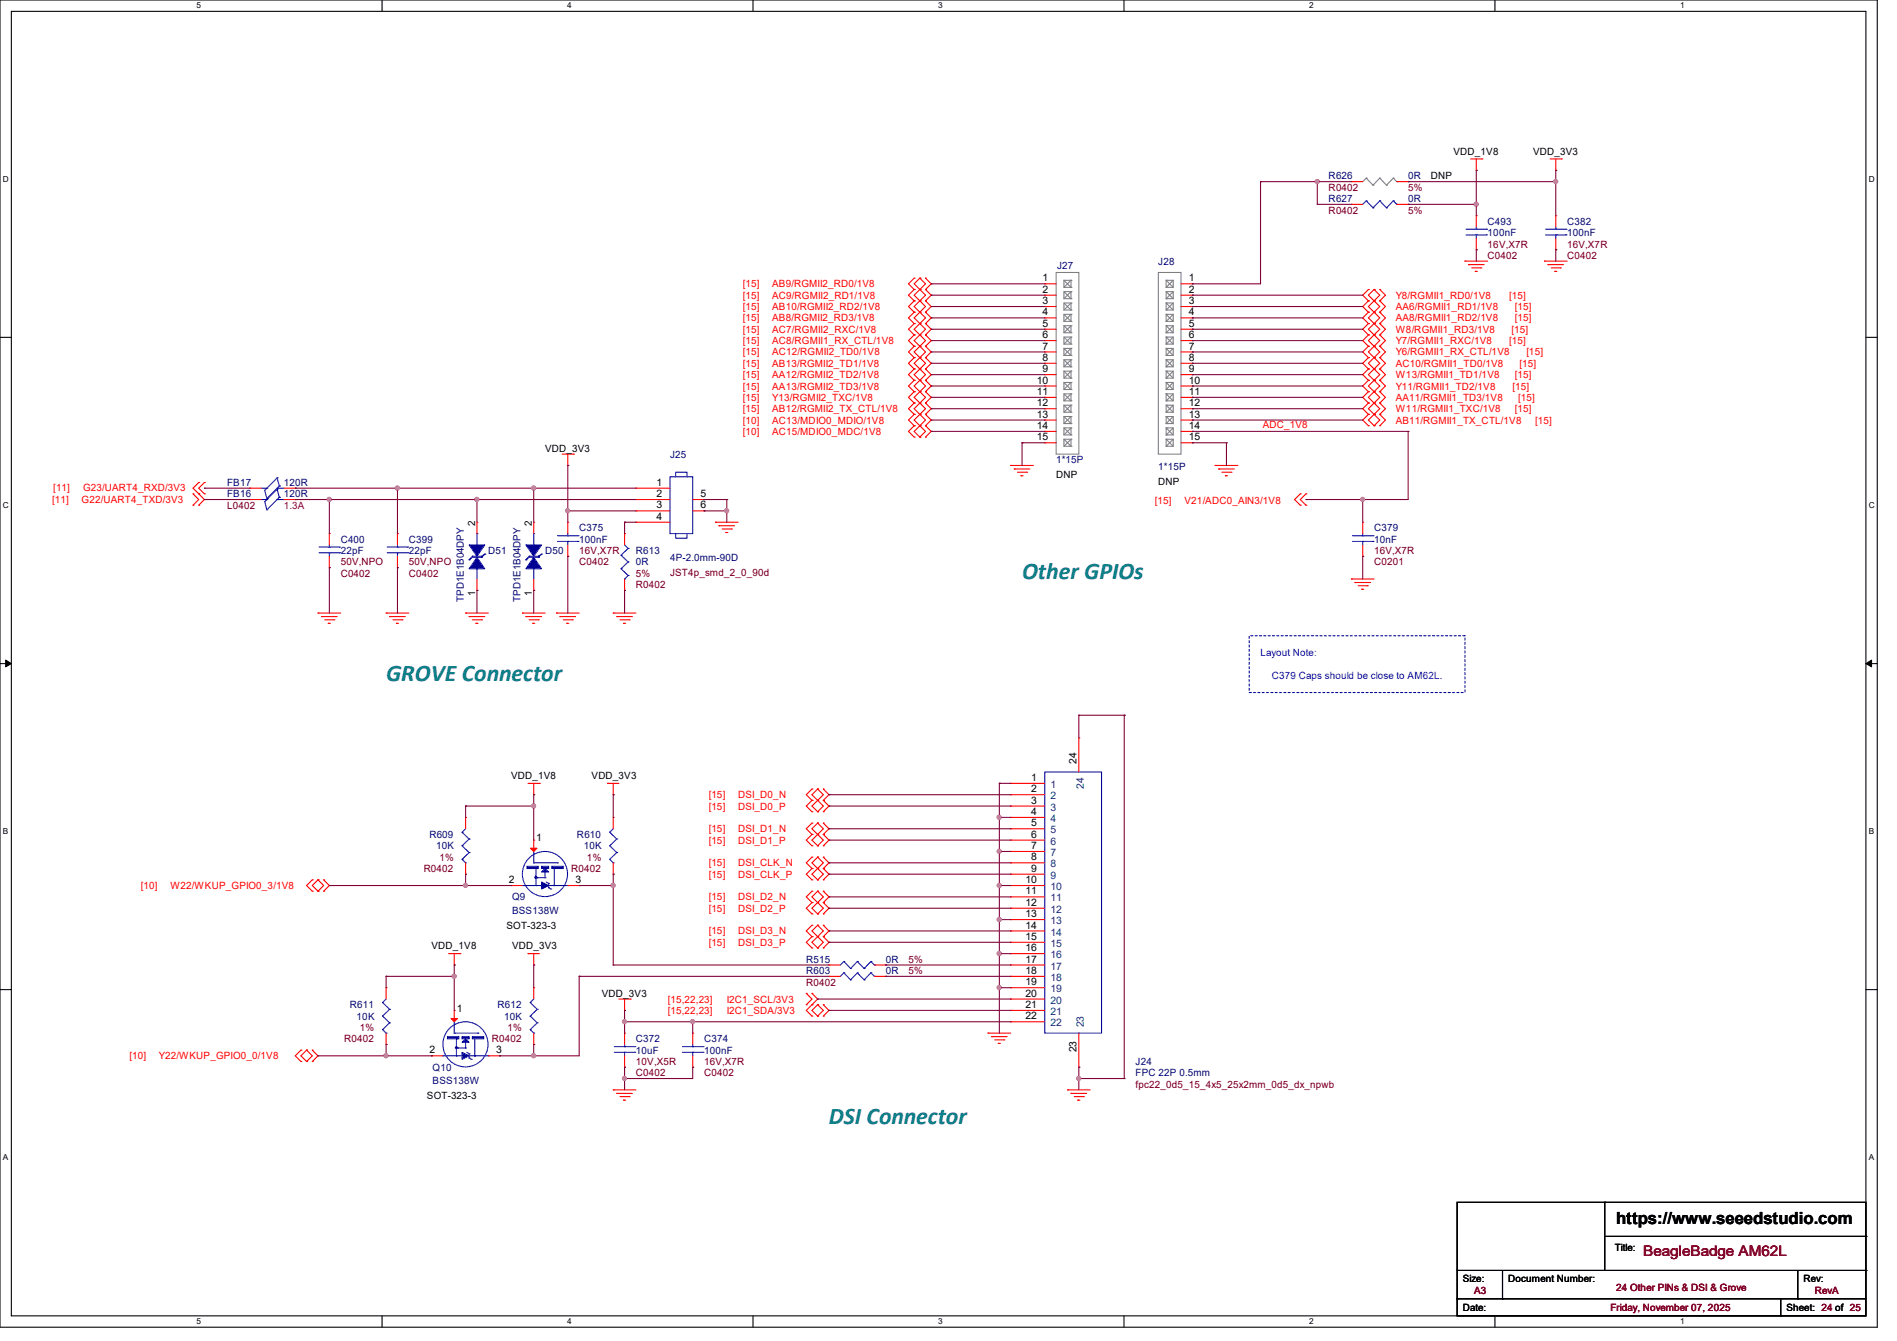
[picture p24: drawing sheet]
<svg xmlns="http://www.w3.org/2000/svg" width="297mm" height="210mm" viewBox="0 0 297 210" stroke-linecap="round" stroke-linejoin="round" font-family="sans-serif">
<defs><g id="words">
<g font-size="3.7" fill="#008080">
<text x="160" y="90.7">Other GPIOs</text>
<text x="60.5" y="106.7">GROVE Connector</text>
<text x="129.8" y="176">DSI Connector</text>
</g>
<text font-size="2.6" x="253" y="191.8">https://www.seeedstudio.com</text>
<text font-size="2.3" fill="#800000" x="257.3" y="196.8">BeagleBadge AM62L</text>
<g font-size="1.6" fill="#000080">
<text x="208" y="28.1">R626</text>
<text x="220.5" y="28.1">0R</text>
<text x="208" y="31.7">R627</text>
<text x="220.5" y="31.7">0R</text>
<text x="232.9" y="35.2">C493</text>
<text x="245.4" y="35.2">C382</text>
<text x="181.4" y="41.4">J28</text>
<text x="232.9" y="37">100nF</text>
<text x="245.4" y="37">100nF</text>
<text x="165.5" y="42.2">J27</text>
<text x="104.9" y="71.7">J25</text>
<text x="35.6" y="77.9">FB16</text>
<text x="35.6" y="76.1">FB17</text>
<text x="44.4" y="77.9">120R</text>
<text x="44.4" y="76.1">120R</text>
<text x="165.4" y="72.6">1*15P</text>
<text x="181.4" y="73.6">1*15P</text>
<text x="90.7" y="83.2">C375</text>
<text x="215.1" y="83.2">C379</text>
<text x="53.3" y="85">C400</text>
<text x="53.3" y="86.8">22pF</text>
<text x="64" y="85">C399</text>
<text x="64" y="86.8">22pF</text>
<text x="76.5" y="86.8">D51</text>
<text x="85.3" y="86.8">D50</text>
<text x="90.7" y="85">100nF</text>
<text x="99.6" y="86.8">R613</text>
<text x="99.6" y="88.6">0R</text>
<text x="104.9" y="87.8">4P-2.0mm-90D</text>
<text x="215.1" y="85">10nF</text>
<text x="72.6" y="94.2" transform="rotate(-90 72.6 94.2)">TPD1E1B04DPY</text>
<text x="81.5" y="94.2" transform="rotate(-90 81.5 94.2)">TPD1E1B04DPY</text>
<text x="67.2" y="131.2">R609</text>
<text x="90.3" y="131.2">R610</text>
<text x="68.3" y="133">10K</text>
<text x="91.4" y="133">10K</text>
<text x="80.2" y="141">Q9</text>
<text x="80.2" y="143.1">BSS138W</text>
<text x="126.2" y="150.8">R515</text>
<text x="126.2" y="152.6">R603</text>
<text x="138.7" y="150.8">0R</text>
<text x="138.7" y="152.6">0R</text>
<text x="54.8" y="157.9">R611</text>
<text x="55.8" y="159.7">10K</text>
<text x="77.9" y="157.9">R612</text>
<text x="79" y="159.7">10K</text>
<text x="67.7" y="167.7">Q10</text>
<text x="99.6" y="163.2">C372</text>
<text x="99.6" y="165">10uF</text>
<text x="110.2" y="163.2">C374</text>
<text x="110.2" y="165">100nF</text>
<text x="177.8" y="166.8">J24</text>
<text x="67.7" y="169.8">BSS138W</text>
<text x="177.8" y="168.6">FPC 22P 0.5mm</text>
</g>
<g font-size="1.6" fill="#800000">
<text x="208" y="29.9">R0402</text>
<text x="220.5" y="29.9">5%</text>
<text x="208" y="33.4">R0402</text>
<text x="220.5" y="33.4">5%</text>
<text x="232.9" y="40.6">C0402</text>
<text x="232.9" y="38.8">16V,X7R</text>
<text x="245.4" y="40.6">C0402</text>
<text x="245.4" y="38.8">16V,X7R</text>
<text x="35.6" y="79.7">L0402</text>
<text x="53.3" y="88.6">50V,NPO</text>
<text x="64" y="88.6">50V,NPO</text>
<text x="90.7" y="88.6">C0402</text>
<text x="90.7" y="86.8">16V,X7R</text>
<text x="215.1" y="88.6">C0201</text>
<text x="215.1" y="86.8">16V,X7R</text>
<text x="53.3" y="90.3">C0402</text>
<text x="64" y="90.3">C0402</text>
<text x="99.6" y="90.3">5%</text>
<text x="99.6" y="92.1">R0402</text>
<text x="104.9" y="90.2">JST4p_smd_2_0_90d</text>
<text x="66.3" y="136.6">R0402</text>
<text x="68.8" y="134.8">1%</text>
<text x="89.5" y="136.6">R0402</text>
<text x="91.9" y="134.8">1%</text>
<text x="126.2" y="154.3">R0402</text>
<text x="142.2" y="150.8">5%</text>
<text x="142.2" y="152.6">5%</text>
<text x="56.3" y="161.5">1%</text>
<text x="79.5" y="161.5">1%</text>
<text x="53.9" y="163.2">R0402</text>
<text x="77" y="163.2">R0402</text>
<text x="99.6" y="166.8">10V,X5R</text>
<text x="110.2" y="166.8">16V,X7R</text>
<text x="99.6" y="168.6">C0402</text>
<text x="110.2" y="168.6">C0402</text>
<text x="177.8" y="170.3">fpc22_0d5_15_4x5_25x2mm_0d5_dx_npwb</text>
<text x="230.8" y="202.7">A3</text>
<text x="253" y="202.2">24 Other PINs &amp; DSI &amp; Grove</text>
<text x="284.1" y="202.7">RevA</text>
<text x="252.1" y="205.4">Friday, November 07, 2025</text>
</g>
<g font-size="1.6">
<text x="224" y="28.1">DNP</text>
<text x="227.6" y="24.2">VDD_1V8</text>
<text x="240" y="24.2">VDD_3V3</text>
<text x="163.2" y="44.1">1</text>
<text x="163.2" y="45.8">2</text>
<text x="163.2" y="47.6">3</text>
<text x="186.1" y="44.1">1</text>
<text x="186.1" y="45.8">2</text>
<text x="186.1" y="47.6">3</text>
<text x="163.2" y="49.4">4</text>
<text x="163.2" y="51.2">5</text>
<text x="163.2" y="53">6</text>
<text x="186.1" y="49.4">4</text>
<text x="186.1" y="51.2">5</text>
<text x="186.1" y="53">6</text>
<text x="163.2" y="54.7">7</text>
<text x="163.2" y="56.5">8</text>
<text x="163.2" y="58.3">9</text>
<text x="186.1" y="54.7">7</text>
<text x="186.1" y="56.5">8</text>
<text x="186.1" y="58.3">9</text>
<text x="162.3" y="60.1">10</text>
<text x="162.3" y="61.8">11</text>
<text x="162.3" y="63.6">12</text>
<text x="162.3" y="65.4">13</text>
<text x="186.1" y="60.1">10</text>
<text x="186.1" y="61.8">11</text>
<text x="186.1" y="63.6">12</text>
<text x="186.1" y="65.4">13</text>
<text x="85.3" y="70.8">VDD_3V3</text>
<text x="162.3" y="67.2">14</text>
<text x="162.3" y="69">15</text>
<text x="186.1" y="67.2">14</text>
<text x="186.1" y="69">15</text>
<text x="102.8" y="76.1">1</text>
<text x="102.8" y="77.9">2</text>
<text x="109.7" y="77.9">5</text>
<text x="165.4" y="74.9">DNP</text>
<text x="181.4" y="75.9">DNP</text>
<text x="74.4" y="82.3" transform="rotate(-90 74.4 82.3)">2</text>
<text x="83.3" y="82.3" transform="rotate(-90 83.3 82.3)">2</text>
<text x="102.8" y="79.6">3</text>
<text x="102.8" y="81.4">4</text>
<text x="109.7" y="79.6">6</text>
<text x="74.4" y="93.3" transform="rotate(-90 74.4 93.3)">1</text>
<text x="83.3" y="93.3" transform="rotate(-90 83.3 93.3)">1</text>
<text x="168.5" y="119.7" transform="rotate(-90 168.5 119.7)">24</text>
<text x="80" y="122">VDD_1V8</text>
<text x="92.6" y="122">VDD_3V3</text>
<text x="161.5" y="122.3">1</text>
<text x="161.5" y="124.1">2</text>
<text x="161.5" y="125.9">3</text>
<text x="83.9" y="131.7">1</text>
<text x="161.5" y="127.6">4</text>
<text x="161.5" y="129.4">5</text>
<text x="161.5" y="131.2">6</text>
<text x="161.5" y="133">7</text>
<text x="161.5" y="134.7">8</text>
<text x="161.5" y="136.5">9</text>
<text x="79.7" y="138.3">2</text>
<text x="90.1" y="138.3">3</text>
<text x="160.6" y="138.3">10</text>
<text x="160.6" y="140.1">11</text>
<text x="160.6" y="141.9">12</text>
<text x="160.6" y="143.6">13</text>
<text x="67.6" y="148.7">VDD_1V8</text>
<text x="79.3" y="145.5">SOT-323-3</text>
<text x="80.2" y="148.7">VDD_3V3</text>
<text x="160.6" y="145.4">14</text>
<text x="160.6" y="147.2">15</text>
<text x="160.6" y="149">16</text>
<text x="160.6" y="150.8">17</text>
<text x="160.6" y="152.5">18</text>
<text x="160.6" y="154.3">19</text>
<text x="71.5" y="158.4">1</text>
<text x="94.2" y="156.1">VDD_3V3</text>
<text x="160.6" y="156.1">20</text>
<text x="160.6" y="157.9">21</text>
<text x="160.6" y="159.6">22</text>
<text x="67.2" y="165">2</text>
<text x="77.7" y="165">3</text>
<text x="168.5" y="164.8" transform="rotate(-90 168.5 164.8)">23</text>
<text x="66.8" y="172.1">SOT-323-3</text>
<text x="252.8" y="196">Title:</text>
<text x="229" y="200.7">Size:</text>
<text x="236.1" y="200.7">Document Number:</text>
<text x="282.4" y="200.7">Rev:</text>
<text x="229" y="205.4">Date:</text>
<text x="279.7" y="205.4">Sheet: 24 of 25</text>
</g>
<g font-size="1.6" fill="#f00">
<text x="116.3" y="45">[15]</text>
<text x="116.3" y="46.8">[15]</text>
<text x="120.9" y="45">AB9/RGMII2_RD0/1V8</text>
<text x="120.9" y="46.8">AC9/RGMII2_RD1/1V8</text>
<text x="218.5" y="46.8">Y8/RGMII1_RD0/1V8</text>
<text x="236.3" y="46.8">[15]</text>
<text x="116.3" y="48.6">[15]</text>
<text x="116.3" y="50.3">[15]</text>
<text x="116.3" y="52.1">[15]</text>
<text x="116.3" y="53.9">[15]</text>
<text x="120.9" y="48.6">AB10/RGMII2_RD2/1V8</text>
<text x="120.9" y="50.3">AB8/RGMII2_RD3/1V8</text>
<text x="120.9" y="52.1">AC7/RGMII2_RXC/1V8</text>
<text x="120.9" y="53.9">AC8/RGMII1_RX_CTL/1V8</text>
<text x="218.5" y="48.6">AA6/RGMII1_RD1/1V8</text>
<text x="218.5" y="50.3">AA8/RGMII1_RD2/1V8</text>
<text x="218.5" y="52.1">W8/RGMII1_RD3/1V8</text>
<text x="218.5" y="53.9">Y7/RGMII1_RXC/1V8</text>
<text x="236.3" y="53.9">[15]</text>
<text x="236.6" y="52.1">[15]</text>
<text x="237.2" y="48.6">[15]</text>
<text x="237.2" y="50.3">[15]</text>
<text x="116.3" y="55.7">[15]</text>
<text x="116.3" y="57.4">[15]</text>
<text x="116.3" y="59.2">[15]</text>
<text x="120.9" y="55.7">AC12/RGMII2_TD0/1V8</text>
<text x="120.9" y="57.4">AB13/RGMII2_TD1/1V8</text>
<text x="120.9" y="59.2">AA12/RGMII2_TD2/1V8</text>
<text x="218.5" y="55.7">Y6/RGMII1_RX_CTL/1V8</text>
<text x="218.5" y="57.4">AC10/RGMII1_TD0/1V8</text>
<text x="218.5" y="59.2">W13/RGMII1_TD1/1V8</text>
<text x="237.2" y="59.2">[15]</text>
<text x="237.9" y="57.4">[15]</text>
<text x="239" y="55.7">[15]</text>
<text x="116.3" y="61">[15]</text>
<text x="116.3" y="62.8">[15]</text>
<text x="116.3" y="64.6">[15]</text>
<text x="120.9" y="61">AA13/RGMII2_TD3/1V8</text>
<text x="120.9" y="62.8">Y13/RGMII2_TXC/1V8</text>
<text x="120.9" y="64.6">AB12/RGMII2_TX_CTL/1V8</text>
<text x="218.5" y="61">Y11/RGMII1_TD2/1V8</text>
<text x="218.5" y="62.8">AA11/RGMII1_TD3/1V8</text>
<text x="218.5" y="64.6">W11/RGMII1_TXC/1V8</text>
<text x="236.8" y="61">[15]</text>
<text x="237.2" y="64.6">[15]</text>
<text x="237.7" y="62.8">[15]</text>
<text x="116.3" y="66.3">[10]</text>
<text x="116.3" y="68.1">[10]</text>
<text x="120.9" y="66.3">AC13/MDIO0_MDIO/1V8</text>
<text x="120.9" y="68.1">AC15/MDIO0_MDC/1V8</text>
<text x="197.7" y="67">ADC_1V8</text>
<text x="218.5" y="66.3">AB11/RGMII1_TX_CTL/1V8</text>
<text x="240.4" y="66.3">[15]</text>
<text x="8.3" y="76.8">[11]</text>
<text x="13" y="76.8">G23/UART4_RXD/3V3</text>
<text x="8.2" y="78.8">[11]</text>
<text x="12.8" y="78.8">G22/UART4_TXD/3V3</text>
<text x="180.8" y="78.9">[15]</text>
<text x="185.5" y="78.9">V21/ADC0_AIN3/1V8</text>
<text x="111" y="125">[15]</text>
<text x="115.6" y="125">DSI_D0_N</text>
<text x="111" y="126.8">[15]</text>
<text x="111" y="130.3">[15]</text>
<text x="115.6" y="126.8">DSI_D0_P</text>
<text x="115.6" y="130.3">DSI_D1_N</text>
<text x="111" y="132.1">[15]</text>
<text x="111" y="135.7">[15]</text>
<text x="111" y="137.5">[15]</text>
<text x="115.6" y="132.1">DSI_D1_P</text>
<text x="115.6" y="135.7">DSI_CLK_N</text>
<text x="115.6" y="137.5">DSI_CLK_P</text>
<text x="22.1" y="139.2">[10]</text>
<text x="26.7" y="139.2">W22/WKUP_GPIO0_3/1V8</text>
<text x="111" y="141">[15]</text>
<text x="111" y="142.8">[15]</text>
<text x="115.6" y="141">DSI_D2_N</text>
<text x="115.6" y="142.8">DSI_D2_P</text>
<text x="111" y="146.3">[15]</text>
<text x="111" y="148.1">[15]</text>
<text x="115.6" y="146.3">DSI_D3_N</text>
<text x="115.6" y="148.1">DSI_D3_P</text>
<text x="104.6" y="157">[15,22,23]</text>
<text x="104.6" y="158.8">[15,22,23]</text>
<text x="113.8" y="157">I2C1_SCL/3V3</text>
<text x="113.8" y="158.8">I2C1_SDA/3V3</text>
<text x="20.3" y="165.9">[10]</text>
<text x="24.9" y="165.9">Y22/WKUP_GPIO0_0/1V8</text>
</g>
<text font-size="1.6" fill="#800040" x="44.4" y="79.7">1.3A</text>
<g font-size="1.6" fill="#00f">
<text x="197.4" y="102.8">Layout Note:</text>
<text x="199.1" y="106.3">C379 Caps should be close to AM62L.</text>
</g>
<g font-size="1.6" fill="#004080">
<text x="164.5" y="123.4">1</text>
<text x="164.5" y="125.2">2</text>
<text x="169.7" y="123.6" transform="rotate(-90 169.7 123.6)">24</text>
<text x="164.5" y="127">3</text>
<text x="164.5" y="128.7">4</text>
<text x="164.5" y="130.5">5</text>
<text x="164.5" y="132.3">6</text>
<text x="164.5" y="134.1">7</text>
<text x="164.5" y="135.8">8</text>
<text x="164.5" y="137.6">9</text>
<text x="164.5" y="139.4">10</text>
<text x="164.5" y="141.2">11</text>
<text x="164.5" y="143">12</text>
<text x="164.5" y="144.7">13</text>
<text x="164.5" y="146.5">14</text>
<text x="164.5" y="148.3">15</text>
<text x="164.5" y="150.1">16</text>
<text x="164.5" y="151.9">17</text>
<text x="164.5" y="153.6">18</text>
<text x="164.5" y="155.4">19</text>
<text x="164.5" y="157.2">20</text>
<text x="164.5" y="159">21</text>
<text x="164.5" y="160.7">22</text>
<text x="169.7" y="160.9" transform="rotate(-90 169.7 160.9)">23</text>
</g>
<g font-size="1.3">
<text x="30.8" y="1.3">5</text>
<text x="88.8" y="1.3">4</text>
<text x="146.9" y="1.3">3</text>
<text x="205" y="1.3">2</text>
<text x="263.1" y="1.3">1</text>
<text x=".5" y="28.4">D</text>
<text x="292.6" y="28.4">D</text>
<text x=".5" y="79.5">C</text>
<text x="292.6" y="79.5">C</text>
<text x=".5" y="130.6">B</text>
<text x="292.6" y="130.6">B</text>
<text x=".5" y="181.7">A</text>
<text x="292.6" y="181.7">A</text>
<text x="30.8" y="207.4">5</text>
<text x="88.8" y="207.4">4</text>
<text x="146.9" y="207.4">3</text>
<text x="205" y="207.4">2</text>
<text x="263.1" y="207.4">1</text>
</g>
</g></defs>
<path d="M0 0h293.9v207.9h-293.9zM1.8 1.8h290.3v204.3h-290.3z" fill="none" stroke="#000" stroke-width=".17"/>
<g fill="#fff">
<path d="M30.8 .2h.7v1.4h-.7z"/>
<path d="M30.8 206.2h.7v1.4h-.7z"/>
</g>
<path d="M59.8 0v1.8M59.8 206.1v1.8" fill="none" stroke="#000" stroke-width=".17"/>
<g fill="#fff">
<path d="M88.8 .2h.7v1.4h-.7z"/>
<path d="M88.8 206.2h.7v1.4h-.7z"/>
</g>
<path d="M117.9 0v1.8M117.9 206.1v1.8" fill="none" stroke="#000" stroke-width=".17"/>
<g fill="#fff">
<path d="M146.9 .2h.7v1.4h-.7z"/>
<path d="M146.9 206.2h.7v1.4h-.7z"/>
</g>
<path d="M176 0v1.8M176 206.1v1.8" fill="none" stroke="#000" stroke-width=".17"/>
<g fill="#fff">
<path d="M205 .2h.7v1.4h-.7z"/>
<path d="M205 206.2h.7v1.4h-.7z"/>
</g>
<path d="M234.1 0v1.8M234.1 206.1v1.8" fill="none" stroke="#000" stroke-width=".17"/>
<g fill="#fff">
<path d="M263.1 .2h.6v1.4h-.6z"/>
<path d="M263.1 206.2h.6v1.4h-.6z"/>
<path d="M.5 27.3h.9v1.4h-.9z"/>
<path d="M292.6 27.3h.9v1.4h-.9z"/>
<path d="M.5 78.4h.9v1.4h-.9z"/>
<path d="M292.6 78.4h.9v1.4h-.9z"/>
</g>
<path d="M0 52.8h1.8M292.1 52.8h1.8" fill="none" stroke="#000" stroke-width=".17"/>
<g fill="#fff">
<path d="M.5 129.5h.8v1.4h-.8z"/>
<path d="M292.6 129.5h.8v1.4h-.8z"/>
</g>
<path d="M0 103.9h1.8M292.1 103.9h1.8" fill="none" stroke="#000" stroke-width=".17"/>
<path d="M.9 103.4l.9 .5-.9 .5zM292.1 103.9l.9-.5v1z" fill="#000" stroke="#000" stroke-width=".16"/>
<g fill="#fff">
<path d="M.5 180.5h.8v1.4h-.8z"/>
<path d="M292.6 180.5h.8v1.4h-.8z"/>
</g>
<g fill="none" stroke="#000" stroke-width=".17">
<path d="M0 155h1.8M292.1 155h1.8M228.1 188.3h64v17.8h-64zM228.1 199h64M235.2 199v4.4M251.2 188.3h.1M251.2 188.3v10.7M251.2 193.6h40.9M281.5 199v4.4M292.1 199h.1M292.1 193.6h.1M228.1 203.4h.1"/>
<path d="M228.1 203.4h64M235.2 203.4h.1M278.8 206.1h.1M278.8 203.4v2.7M281.5 203.4h.1"/>
</g>
<path d="M195.6 99.6h33.8v8.9h-33.8z" fill="none" stroke="#00f" stroke-width=".17" stroke-dasharray=".3 .3"/>
<g fill="none" stroke="#f00" stroke-width=".17">
<path d="M211.6 28.4h.1M211.6 32h.1M211.6 28.4h1.8M211.6 32h1.8M218.7 28.4h1.8M218.7 32h1.8M220.5 28.4h.1M220.5 32h.1M230.3 24.9h1.7M231.1 26.7h.1M231.1 33.8h.1M231.1 39.1h.1"/>
<path d="M231.1 24.9v1.8M231.1 33.8v1.8M231.1 37.3v1.8M232 24.9h.1M242.7 24.9h1.8M243.6 26.7h.1M243.6 33.8h.1M243.6 39.1h.1M243.6 24.9v1.8M243.6 33.8v1.8M243.6 37.3v1.8M244.5 24.9h.1"/>
<path d="M143.1 43.6h.1M143.1 45.3h.1M143.1 47.1h.1M143.1 48.9h.1M143.1 50.7h.1M143.1 52.5h.1M143.1 54.2h.1M143.1 56h.1M143.1 57.8h.1M143.1 59.6h.1M143.1 43.6l-.9 .8 .9 .9M143.1 47.1l-.9 .9 .9 .9"/>
<path d="M143.1 45.3l-.9 .9 .9 .9M143.1 48.9l-.9 .9 .9 .9M143.1 50.7l-.9 .9 .9 .9M143.1 54.2l-.9 .9 .9 .9M143.1 52.5l-.9 .8 .9 .9M143.1 56l-.9 .9 .9 .9M143.1 57.8l-.9 .9 .9 .9M143.1 59.6l-.9 .9 .9 .8M144 45.3h.1M144 43.6h.1M144 47.1h.1M144 48.9h.1"/>
<path d="M144 50.7h.1M144 52.5h.1M144 54.2h.1M144 56h.1M144 57.8h.1M144 59.6h.1M144 43.6l-.9 .8 1.8 1.8-1.8 1.8 1.8 1.8-1.8 1.8 1.8 1.7-1.8 1.8 1.8 1.8-1.8 1.8 1.8 1.8-1.8 1.7 1.8 1.8-1.8 1.8 1.8 1.8-.9 .9M144 43.6l.9 .8-1.8 1.8 1.8 1.8-1.8 1.8 1.8 1.8-1.8 1.7 1.8 1.8-1.8 1.8 1.8 1.8-1.8 1.8 1.8 1.7-1.8 1.8 1.8 1.8-1.8 1.8 .9 .9M144.9 43.6h.1M144.9 45.3h.1M144.9 47.1h.1M144.9 48.9h.1"/>
<path d="M144.9 50.7h.1M144.9 52.5h.1M144.9 54.2h.1M144.9 56h.1M144.9 57.8h.1M144.9 59.6h.1M144.9 47.1l.9 .9-.9 .9M144.9 43.6l.9 .8-.9 .9M144.9 48.9l.9 .9-.9 .9M144.9 45.3l.9 .9-.9 .9M144.9 52.5l.9 .8-.9 .9M144.9 54.2l.9 .9-.9 .9"/>
<path d="M144.9 50.7l.9 .9-.9 .9M144.9 56l.9 .9-.9 .9M144.9 57.8l.9 .9-.9 .9M144.9 59.6l.9 .9-.9 .8M163.6 44.4h.1M163.6 46.2h.1M163.6 48h.1M163.6 49.8h.1M163.6 51.6h.1M163.6 53.3h.1M163.6 55.1h.1M163.6 56.9h.1"/>
<path d="M163.6 58.7h.1M163.6 44.4h1.8M163.6 46.2h1.8M163.6 48h1.8M163.6 49.8h1.8M163.6 51.6h1.8M163.6 53.3h1.8M163.6 55.1h1.8M163.6 56.9h1.8M163.6 58.7h1.8M184.9 44.4h1.8M184.9 46.2h1.8"/>
<path d="M184.9 48h1.8M184.9 49.8h1.8M184.9 51.6h1.8M184.9 53.3h1.8M184.9 55.1h1.8M184.9 56.9h1.8M184.9 58.7h1.8M186.7 44.4h.1M186.7 46.2h.1M186.7 48h.1M186.7 49.8h.1M186.7 51.6h.1"/>
<path d="M186.7 53.3h.1M186.7 55.1h.1M186.7 56.9h.1M186.7 58.7h.1M214.2 45.3h.1M214.2 47.1h.1M214.2 48.9h.1M214.2 50.7h.1M214.2 52.5h.1M214.2 54.2h.1M214.2 56h.1M214.2 57.8h.1"/>
<path d="M214.2 59.6h.1M214.2 47.1l-.8 .9 .8 .9M214.2 50.7l-.8 .9 .8 .9M214.2 48.9l-.8 .9 .8 .9M214.2 45.3l-.8 .9 .8 .9M214.2 52.5l-.8 .8 .8 .9M214.2 54.2l-.8 .9 .8 .9M214.2 56l-.8 .9 .8 .9M214.2 57.8l-.8 .9 .8 .9M214.2 59.6l-.8 .9 .8 .8M215.1 47.1h.1M215.1 45.3h.1"/>
<path d="M215.1 48.9h.1M215.1 50.7h.1M215.1 52.5h.1M215.1 54.2h.1M215.1 56h.1M215.1 57.8h.1M215.1 59.6h.1M215.1 45.3l-.9 .9 1.8 1.8-1.8 1.8 1.8 1.8-1.8 1.7 1.8 1.8-1.8 1.8 1.8 1.8-1.8 1.8 1.8 1.7-1.8 1.8 1.8 1.8-.9 .9M215.1 45.3l.9 .9-1.8 1.8 1.8 1.8-1.8 1.8 1.8 1.7-1.8 1.8 1.8 1.8-1.8 1.8 1.8 1.8-1.8 1.7 1.8 1.8-1.8 1.8 .9 .9M216 45.3h.1M216 47.1h.1M216 48.9h.1"/>
<path d="M216 50.7h.1M216 52.5h.1M216 54.2h.1M216 56h.1M216 57.8h.1M216 59.6h.1M216 47.1l.9 .9-.9 .9M216 45.3l.9 .9-.9 .9M216 57.8l.9 .9-.9 .9M216 59.6l.9 .9-.9 .8M216 48.9l.9 .9-.9 .9M216 52.5l.9 .8-.9 .9"/>
<path d="M216 54.2l.9 .9-.9 .9M216 50.7l.9 .9-.9 .9M216 56l.9 .9-.9 .9M229.4 40.9h.1M229.4 40.9h3.5M229.9 41.4h.1M229.9 41.4h2.5M230.4 42h1.5M231 42.5h.1M231 42.5h.3M231.9 42h.1M241.8 40.9h.1"/>
<path d="M241.8 40.9h3.6M242.4 41.4h.1M242.4 41.4h2.4M242.9 42h1.4M243.4 42.5h.1M243.4 42.5h.4M244.3 42h.1M30.2 79.1h.1M30.2 77.3h.1M30.2 77.3l.9 .9-.9 .9M31.1 75.6h.1M31.1 77.3h.1"/>
<path d="M31.1 79.1h.1M31.1 75.6l-.9 .9 1.8 1.7-.9 .9M32 75.6h.1M32 77.3h.1M32 75.6l-.9 .9 .9 .8M39.1 78.2h.1M39.1 76.5h.1M39.1 78.2h1.8M39.1 76.5h1.8M44.4 78.2h1.8M44.4 76.5h1.8M46.2 78.2h.1"/>
<path d="M46.2 76.5h.1M88 71.1h1.8M88.9 72.9h.1M88.9 71.1v1.8M89.8 71.1h.1M99.6 76.5h.1M99.6 78.2h.1M99.6 78.2h5.3M99.6 76.5h5.3M108.5 78.2h1.7M110.2 78.2h.1M143.1 61.3h.1"/>
<path d="M143.1 63.1h.1M143.1 64.9h.1M143.1 66.7h.1M143.1 68.5h.1M143.1 61.3l-.9 .9 .9 .9M143.1 63.1l-.9 .9 .9 .9M143.1 64.9l-.9 .9 .9 .9M143.1 66.7l-.9 .9 .9 .9M144 61.3h.1M144 63.1h.1M144 64.9h.1M144 66.7h.1"/>
<path d="M144 68.5h.1M144.9 61.3h.1M144.9 63.1h.1M144.9 64.9h.1M144.9 66.7h.1M144.9 68.5h.1M144.9 63.1l.9 .9-.9 .9M144.9 64.9l.9 .9-.9 .9M144.9 61.3l.9 .9-.9 .9M144.9 66.7l.9 .9-.9 .9M158.2 72.9h.1M158.2 72.9h3.6"/>
<path d="M158.8 73.4h.1M158.8 73.4h2.4M159.3 74h1.4M159.9 74.5h.1M159.9 74.5h.3M160.7 74h.1M163.6 60.5h.1M163.6 62.2h.1M163.6 64h.1M163.6 65.8h.1M163.6 67.6h.1M163.6 69.3h.1"/>
<path d="M163.6 60.5h1.8M163.6 62.2h1.8M163.6 64h1.8M163.6 65.8h1.8M163.6 67.6h1.8M163.6 69.3h1.8M184.9 60.5h1.8M184.9 62.2h1.8M184.9 64h1.8M184.9 65.8h1.8M184.9 67.6h1.8M184.9 69.3h1.8"/>
<path d="M186.7 60.5h.1M186.7 62.2h.1M186.7 64h.1M186.7 65.8h.1M186.7 67.6h.1M186.7 69.3h.1M190.2 72.9h.1M190.2 72.9h3.6M190.8 73.4h.1M190.8 73.4h2.5M191.3 74h1.4M191.9 74.5h.1"/>
<path d="M191.9 74.5h.3M192.7 74h.1M203.6 77.3h.1M203.6 79.1h.1M203.6 77.3l-.9 .9 .9 .9M204.5 77.3h.1M204.5 79.1h.1M204.5 77.3l-.9 .9 .9 .9M214.2 61.3h.1M214.2 63.1h.1M214.2 64.9h.1M214.2 66.7h.1"/>
<path d="M214.2 61.3l-.8 .9 .8 .9M214.2 63.1l-.8 .9 .8 .9M214.2 64.9l-.8 .9 .8 .9M215.1 61.3h.1M215.1 63.1h.1M215.1 64.9h.1M215.1 66.7h.1M216 61.3h.1M216 63.1h.1M216 64.9h.1M216 66.7h.1M216 63.1l.9 .9-.9 .9"/>
<path d="M216 64.9l.9 .9-.9 .9M216 61.3l.9 .9-.9 .9M49.8 96h.1M49.8 96h3.5M50.3 96.6h.1M50.3 96.6h2.5M50.8 97.1h1.5M51.4 97.6h.1M51.4 97.6h.3M51.6 83.6h.1M51.6 88.9h.1M51.6 83.6v1.7"/>
<path d="M51.6 87.1v1.8M52.3 97.1h.1M60.5 96h.1M60.5 96h3.5M61 96.6h.1M61 96.6h2.5M61.5 97.1h1.4M62.1 97.6h.1M62.1 97.6h.3M62.2 83.6h.1M62.2 88.9h.1M62.2 83.6v1.7"/>
<path d="M62.2 87.1v1.8M62.9 97.1h.1M72.9 96h.1M72.9 96h3.6M73.4 96.6h.1M73.4 96.6h2.5M74 97.1h1.4M74.5 97.6h.1M74.5 97.6h.3M74.7 81.8h.1M74.7 92.5h.1M74.7 81.8v1.8"/>
<path d="M74.7 90.7v1.8M75.4 97.1h.1M81.8 96h.1M81.8 96h3.5M82.3 96.6h.1M82.3 96.6h2.5M82.8 97.1h1.5M83.4 97.6h.1M83.4 97.6h.3M83.6 81.8h.1M83.6 92.5h.1M83.6 81.8v1.8"/>
<path d="M83.6 90.7v1.8M84.3 97.1h.1M87.1 96h.1M87.1 96h3.6M87.7 96.6h.1M87.7 96.6h2.4M88.2 97.1h1.4M88.7 97.6h.1M88.7 97.6h.4M88.9 81.8h.1M88.9 87.1h.1M88.9 81.8v1.8"/>
<path d="M88.9 85.3v1.8M89.6 97.1h.1M96 96h.1M96 96h3.6M96.6 96.6h.1M96.6 96.6h2.4M97.1 97.1h1.4M97.6 97.6h.1M97.6 97.6h.4M97.8 83.6h.1M97.8 92.5h.1M97.8 83.6v1.7"/>
<path d="M97.8 90.7v1.8M98.5 97.1h.1M99.6 80h.1M99.6 81.8h.1M99.6 81.8h5.3M99.6 80h5.3M108.5 80h1.7M110.2 80h.1M112 81.8h.1M112 81.8h3.6M112.6 82.3h.1M112.6 82.3h2.4"/>
<path d="M113.1 82.8h1.4M113.6 83.4h.1M113.6 83.4h.4M114.5 82.8h.1M211.6 90.7h.1M211.6 90.7h3.5M212.1 91.2h.1M212.1 91.2h2.5M212.6 91.7h1.5M213.2 92.3h.1M213.2 92.3h.3M213.4 81.8h.1"/>
<path d="M213.4 87.1h.1M213.4 81.8v1.8M213.4 85.3v1.8M214.1 91.7h.1M168.9 115.6h.1M168.9 115.6v5.3M48.9 137.8h.1M48.9 139.6h.1M48.9 137.8l-.9 .9 .9 .9M49.8 139.6h.1M49.8 137.8h.1M49.8 137.8l-.9 .9 .9 .9"/>
<path d="M49.8 137.8l.9 .9-.9 .9M50.7 137.8h.1M50.7 139.6h.1M50.7 137.8l.9 .9-.9 .9M72.9 128h.1M72.9 136.9h.1M72.9 128v1.8M72.9 135.1v1.8M80 138.7h.1M80 138.7h1.8M82.7 122.7h1.8M83.6 124.5h.1"/>
<path d="M83.6 131.6h.1M83.6 122.7v1.8M83.6 131.6v1.7M84.5 122.7h.1M88.9 138.7h1.8M90.7 138.7h.1M95.1 122.7h.1M95.1 122.7h1.8M96 124.5h.1M96 128h.1M96 136.9h.1M96 122.7v1.8"/>
<path d="M96 128v1.8M96 135.1v1.8M127.1 123.6h.1M127.1 125.3h.1M127.1 127.1h.1M127.1 128.9h.1M127.1 130.7h.1M127.1 132.5h.1M127.1 134.2h.1M127.1 136h.1M127.1 137.8h.1M127.1 139.6h.1"/>
<path d="M127.1 123.6l-.9 .9 .9 .8M127.1 125.3l-.9 .9 .9 .9M127.1 128.9l-.9 .9 .9 .9M127.1 130.7l-.9 .9 .9 .9M127.1 134.2l-.9 .9 .9 .9M127.1 136l-.9 .9 .9 .9M127.1 139.6l-.9 .9 .9 .9M128 125.3h.1M128 123.6h.1M128 127.1h.1M128 130.7h.1M128 128.9h.1"/>
<path d="M128 132.5h.1M128 136h.1M128 134.2h.1M128 137.8h.1M128 139.6h.1M128 123.6l-.9 .9 1.8 1.7-.9 .9M128 123.6l.9 .9-1.8 1.7 .9 .9M128 128.9l-.9 .9 1.8 1.8-.9 .9M128 128.9l.9 .9-1.8 1.8 .9 .9M128 134.2l-.9 .9 1.8 1.8-.9 .9M128 134.2l.9 .9-1.8 1.8 .9 .9M128 139.6l-.9 .9 1.8 1.7-.9 .9"/>
<path d="M128 139.6l.9 .9-1.8 1.7 .9 .9M128.9 123.6h.1M128.9 125.3h.1M128.9 127.1h.1M128.9 128.9h.1M128.9 130.7h.1M128.9 132.5h.1M128.9 134.2h.1M128.9 136h.1M128.9 137.8h.1M128.9 139.6h.1M128.9 123.6l.9 .9-.9 .8"/>
<path d="M128.9 125.3l.9 .9-.9 .9M128.9 128.9l.9 .9-.9 .9M128.9 134.2l.9 .9-.9 .9M128.9 130.7l.9 .9-.9 .9M128.9 136l.9 .9-.9 .9M128.9 139.6l.9 .9-.9 .9M158.2 122.7h.1M158.2 124.5h.1M158.2 126.2h.1M158.2 128h.1M158.2 129.8h.1M158.2 131.6h.1"/>
<path d="M158.2 133.3h.1M158.2 135.1h.1M158.2 136.9h.1M158.2 138.7h.1M158.2 122.7h5.4M158.2 124.5h5.4M158.2 126.2h5.4M158.2 128h5.4M158.2 129.8h5.4M158.2 131.6h5.4M158.2 133.3h5.4M158.2 135.1h5.4"/>
<path d="M158.2 136.9h5.4M158.2 138.7h5.4M60.5 154.7h.1M60.5 154.7v1.8M70.2 149.4h1.8M71.1 151.1h.1M71.1 158.2h.1M71.1 149.4v1.7M71.1 158.2v1.8M72 149.4h.1M82.7 149.4h.1M82.7 149.4h1.8"/>
<path d="M83.6 151.1h.1M83.6 154.7h.1M83.6 149.4v1.7M83.6 154.7v1.8M96.9 156.5h1.8M97.8 158.2h.1M97.8 156.5v1.7M98.7 156.5h.1M126.2 157.4h.1M126.2 155.6h.1M126.2 155.6l.9 .9-.9 .9M127.1 155.6h.1"/>
<path d="M127.1 157.4h.1M127.1 159.1h.1M127.1 141.4h.1M127.1 143.1h.1M127.1 144.9h.1M127.1 146.7h.1M127.1 148.5h.1M127.1 155.6l.9 .9-1.8 1.7 .9 .9M127.1 141.4l-.9 .8 .9 .9M127.1 144.9l-.9 .9 .9 .9M127.1 146.7l-.9 .9 .9 .9M128 159.1h.1"/>
<path d="M128 157.4h.1M128 141.4h.1M128 143.1h.1M128 146.7h.1M128 144.9h.1M128 148.5h.1M128 157.4l.9 .8-.9 .9M128 157.4l-.9 .8 .9 .9M128 144.9l-.9 .9 1.8 1.8-.9 .9M128 144.9l.9 .9-1.8 1.8 .9 .9M128.9 157.4h.1M128.9 159.1h.1"/>
<path d="M128.9 141.4h.1M128.9 143.1h.1M128.9 144.9h.1M128.9 146.7h.1M128.9 148.5h.1M128.9 157.4l.9 .8-.9 .9M128.9 144.9l.9 .9-.9 .9M128.9 141.4l.9 .8-.9 .9M128.9 146.7l.9 .9-.9 .9M129.8 151.1h.1M129.8 152.9h.1M129.8 151.1h1.8"/>
<path d="M129.8 152.9h1.8M136.9 151.1h1.8M136.9 152.9h1.8M138.7 151.1h.1M138.7 152.9h.1M158.2 140.5h.1M158.2 142.2h.1M158.2 144h.1M158.2 145.8h.1M158.2 147.6h.1M158.2 149.4h.1M158.2 151.1h.1"/>
<path d="M158.2 152.9h.1M158.2 154.7h.1M158.2 156.5h.1M158.2 158.2h.1M158.2 156.5h5.4M158.2 149.4h5.4M158.2 151.1h5.4M158.2 140.5h5.4M158.2 142.2h5.4M158.2 144h5.4M158.2 145.8h5.4M158.2 147.6h5.4"/>
<path d="M158.2 152.9h5.4M158.2 154.7h5.4M158.2 158.2h5.4M47.1 164.5h.1M47.1 166.2h.1M47.1 164.5l-.9 .9 .9 .8M48 166.2h.1M48 164.5h.1M48 164.5l-.9 .9 .9 .8M48 164.5l.9 .9-.9 .8M48.9 164.5h.1M48.9 166.2h.1"/>
<path d="M48.9 164.5l.9 .9-.9 .8M60.5 163.6h.1M60.5 161.8v1.8M67.6 165.4h.1M67.6 165.4h1.7M76.5 165.4h1.7M78.2 165.4h.1M83.6 163.6h.1M83.6 161.8v1.8M96 170.7h.1M96 170.7h3.6M96.6 171.2h.1"/>
<path d="M96.6 171.2h2.4M97.1 171.7h1.4M97.6 172.3h.1M97.6 172.3h.4M97.8 161.8h.1M97.8 167.1h.1M97.8 161.8v1.8M97.8 165.4v1.7M98.5 171.7h.1M108.5 161.8h.1M108.5 167.1h.1M108.5 161.8v1.8"/>
<path d="M108.5 165.4v1.7M154.7 161.8h.1M154.7 161.8h3.5M155.2 162.3h.1M155.2 162.3h2.5M155.7 162.9h1.5M156.3 163.4h.1M156.3 163.4h.3M157.2 162.9h.1M158.2 160h.1M158.2 160h5.4M167.1 170.7h.1"/>
<path d="M167.1 170.7h3.6M167.7 171.2h.1M167.7 171.2h2.4M168.2 171.7h1.4M168.7 172.3h.1M168.7 172.3h.4M168.9 167.1h.1M168.9 161.8v5.3M169.6 171.7h.1"/>
</g>
<g fill="none" stroke="#00f" stroke-width=".17">
<path d="M213.9 31.5h.1M213.9 31.5l-.5 .5M213.9 31.5l1.1 1.1M215 32.6h.1M216 31.5h.1M216 31.5l-1 1.1M216 31.5l1.1 1.1M217.1 32.6h.1M218.1 31.5h.1M218.1 31.5l-1 1.1M218.1 31.5l.6 .5M218.7 32h.1"/>
<path d="M229.5 35.9h3.2M229.5 36.8h3.2M231.1 36.8h.1M231.1 35.9h.1M231.1 35.6v.3M231.1 36.8v.5M232.7 35.9h.1M232.7 36.8h.1M242 35.9h3.2M242 36.8h3.2M243.6 36.8h.1M243.6 35.9h.1"/>
<path d="M243.6 35.6v.3M243.6 36.8v.5M245.2 35.9h.1M245.2 36.8h.1M40.9 78.2h.9M40.9 76.5h.9M41.8 79.8h.1M41.8 78.2h.1M41.8 78.1h.1M41.8 76.5h.1M43.4 76.6h.1M43.4 78.2h.1"/>
<path d="M43.4 74.8h.1M43.4 76.5h.1M43.4 76.6l-2 2 .4 1.2M43.4 78.2h1M43.4 76.6l.3 1.3M43.4 74.8l-2 2 .4 1.3M43.4 76.5h1M43.4 74.8l.3 1.3M43.7 77.9h.1M43.7 76.1h.1M43.7 77.9l-1.9 1.9M43.7 76.1l-1.9 2"/>
<path d="M104.9 74.7h3.6v8.9h-3.6zM105.8 74.7v-.7h1.8v.7M50 85.7h3.2M50 86.6h3.2M51.6 86.6h.1M51.6 85.7h.1M51.6 85.3v.4M51.6 86.6v.5M53.2 85.7h.1M53.2 86.6h.1M60.6 85.7h3.2M60.6 86.6h3.2"/>
<path d="M62.2 86.6h.1M62.2 85.7h.1M62.2 85.3v.4M62.2 86.6v.5M63.8 85.7h.1M63.8 86.6h.1M73.4 87.7h.1M74 87.1h.1M74 87.1h1.4M74 87.1l-.6 .6M74.7 83.6h.1M74.7 89.1h.1"/>
<path d="M74.7 83.6v1.7M74.7 89.1v1.6M75.4 87.1h.1M75.4 87.3h.1M75.4 87.3h-1.4l-.6 .4M75.9 86.8h.1M75.9 86.8l-.5 .3M75.9 86.8l-.5 .5M82.3 87.7h.1M82.8 87.1h.1M82.8 87.1h1.5M82.8 87.1l-.5 .6"/>
<path d="M83.6 83.6h.1M83.6 89.1h.1M83.6 83.6v1.7M83.6 89.1v1.6M84.3 87.1h.1M84.3 87.3h.1M84.3 87.3h-1.5l-.5 .4M84.8 86.8h.1M84.8 86.8l-.5 .3M84.8 86.8l-.5 .5M87.3 83.9h3.2M87.3 84.8h3.2"/>
<path d="M88.9 84.8h.1M88.9 83.9h.1M88.9 83.6v.3M88.9 84.8v.5M90.5 83.9h.1M90.5 84.8h.1M97.2 87h.1M97.2 89.1h.1M97.2 87l1.1 1M97.2 89.1l1.1 1M97.8 90.7h.1M97.8 85.3l.5 .6"/>
<path d="M98.3 85.9h.1M98.3 88h.1M98.3 90.1h.1M98.3 85.9l-1.1 1.1M98.3 88l-1.1 1.1M98.3 90.1l-.5 .6M105.8 83.6v.7h1.8v-.7M211.8 83.9h3.2M211.8 84.8h3.2M213.4 84.8h.1M213.4 83.9h.1M213.4 83.6v.3"/>
<path d="M213.4 84.8v.5M215 83.9h.1M215 84.8h.1M72.3 130.3h.1M72.3 132.5h.1M72.3 134.6h.1M72.3 130.3l1.1 1.1M72.3 132.5l1.1 1M72.3 134.6l.6 .5M72.9 135.1h.1M72.9 129.8l-.6 .5M73.4 131.4h.1"/>
<path d="M73.4 133.5h.1M73.4 131.4l-1.1 1.1M73.4 133.5l-1.1 1.1M81.8 138.7h.1M81.8 138.7h3M83.6 135.1h.1M83.6 133.3v1.8M83.6 135.1h3.7M83.9 136h.1M83.9 138.7h.1M83.9 136v1.2M83.9 137.6v1.1"/>
<path d="M84.1 137.5h.1M84.1 137.5h1.2M85.3 137.5h.1M85.3 136.6v.9M85.5 138.1l.4 .2M85.9 138.3h.1M85.9 139h.1M85.9 138.7h3M85.9 138.3v.7M85.9 139l.3 .2M86.2 139.2h.1M86.8 138.7h.1"/>
<path d="M86.8 136v2.7M87.3 135.1h.1M88.9 138.7h.1M95.5 130.3h.1M95.5 132.5h.1M95.5 134.6h.1M95.5 130.3l1.1 1.1M95.5 132.5l1.1 1M95.5 134.6l.5 .5M96 135.1h.1M96 129.8l-.5 .5M96.6 131.4h.1"/>
<path d="M96.6 133.5h.1M96.6 131.4l-1.1 1.1M96.6 133.5l-1.1 1.1M163.6 120.9h8.9v40.9h-8.9zM59.9 157h.1M59.9 159.1h.1M59.9 157l1.1 1.1M59.9 159.1l1.1 1.1M60.5 156.5l-.6 .5M61 158.1h.1M61 158.1l-1.1 1M83 157h.1"/>
<path d="M83 159.1h.1M83 157l1.1 1.1M83 159.1l1.1 1.1M83.6 156.5l-.6 .5M84.1 158.1h.1M84.1 158.1l-1.1 1M132.1 150.6h.1M132.1 152.4h.1M132.1 150.6l-.5 .5M132.1 150.6l1.1 1.1M132.1 152.4l-.5 .5M132.1 152.4l1.1 1.1"/>
<path d="M133.2 151.7h.1M133.2 153.5h.1M134.2 150.6h.1M134.2 152.4h.1M134.2 150.6l-1 1.1M134.2 150.6l1.1 1.1M134.2 152.4l-1 1.1M134.2 152.4l1.1 1.1M135.3 151.7h.1M135.3 153.5h.1M136.4 150.6h.1M136.4 152.4h.1"/>
<path d="M136.4 150.6l-1.1 1.1M136.4 150.6l.5 .5M136.4 152.4l-1.1 1.1M136.4 152.4l.5 .5M136.9 151.1h.1M136.9 152.9h.1M59.9 161.2h.1M59.9 161.2l.6 .6M60.5 161.8h.1M61 160.2h.1M61 160.2l-1.1 1M69.3 165.4h.1"/>
<path d="M69.3 165.4h3M71.1 161.8h.1M71.1 160v1.8M71.1 161.8h3.7M71.5 162.7h.1M71.5 165.4h.1M71.5 162.7v1.2M71.5 164.3v1.1M71.7 164.1h.1M71.7 164.1h1.2M72.9 164.1h.1M72.9 163.2v.9"/>
<path d="M73.1 164.8l.3 .2M73.4 165h.1M73.4 165.7h.1M73.4 165.4h3.1M73.4 165v.7M73.4 165.7l.4 .2M73.8 165.9h.1M74.3 165.4h.1M74.3 162.7v2.7M74.8 161.8h.1M76.5 165.4h.1M83 161.2h.1"/>
<path d="M83 161.2l.6 .6M83.6 161.8h.1M84.1 160.2h.1M84.1 160.2l-1.1 1M96.2 163.9h3.2M96.2 164.8h3.2M97.8 164.8h.1M97.8 163.9h.1M97.8 163.6v.3M97.8 164.8v.6M99.4 163.9h.1M99.4 164.8h.1"/>
<path d="M106.8 163.9h3.3M106.8 164.8h3.3M108.5 164.8h.1M108.5 163.9h.1M108.5 163.6v.3M108.5 164.8v.6M110.1 163.9h.1M110.1 164.8h.1"/>
<circle cx="85.3" cy="136.9" r="3.5"/>
<circle cx="72.9" cy="163.6" r="3.5"/>
</g>
<g fill="#00f" stroke="#00f" stroke-width=".17">
<path d="M72.9 162.7l.5 .5h-1.1z"/>
<path d="M84.8 136.6l.5-.6 .6 .6z"/>
<path d="M74.7 87.3l1.2 1.8h-2.5z" fill-rule="evenodd"/>
<path d="M73.4 85.3h2.5l-1.2 1.8z" fill-rule="evenodd"/>
<path d="M74 162.3h1.7v.4h-1.7z" fill-rule="evenodd"/>
<path d="M70.1 162.3h1.7v.4h-1.7z" fill-rule="evenodd"/>
<path d="M72.3 162.3h1.1v.4h-1.1z" fill-rule="evenodd"/>
<path d="M72.3 164.8l1.1 .6-1.1 .5z" fill-rule="evenodd"/>
<path d="M86.4 135.7h1.8v.3h-1.8z" fill-rule="evenodd"/>
<path d="M82.5 135.7h1.8v.3h-1.8z" fill-rule="evenodd"/>
<path d="M84.8 135.7h1.1v.3h-1.1z" fill-rule="evenodd"/>
<path d="M84.8 138.1l1.1 .6-1.1 .5z" fill-rule="evenodd"/>
<path d="M83.6 87.3l1.2 1.8h-2.5z" fill-rule="evenodd"/>
<path d="M82.3 85.3h2.5l-1.2 1.8z" fill-rule="evenodd"/>
<circle cx="71.5" cy="164.1" r=".17"/>
<circle cx="83.9" cy="137.4" r=".17"/>
</g>
<g fill="none" stroke="#808080" stroke-width=".17">
<path d="M213.9 27.9h.1M213.9 27.9l-.5 .5M213.9 27.9l1.1 1.1M215 29h.1M216 27.9h.1M216 27.9l-1 1.1M216 27.9l1.1 1.1M217.1 29h.1M218.1 27.9h.1M218.1 27.9l-1 1.1M218.1 27.9l.6 .5M218.7 28.4h.1"/>
<path d="M165.4 42.7h3.5v28.4h-3.5zM166.6 43.9h1.1v1.1h-1.1zM166.6 45.7h1.1v1.1h-1.1zM166.6 47.5h1.1v1.1h-1.1zM166.6 49.2h1.1v1.1h-1.1zM166.6 51h1.1v1.1h-1.1zM166.6 52.8h1.1v1.1h-1.1zM166.6 54.6h1.1v1.1h-1.1zM166.6 56.3h1.1v1.1h-1.1zM166.6 58.1h1.1v1.1h-1.1zM166.6 59.9h1.1v1.1h-1.1zM166.6 43.9l1.1 1.1"/>
<path d="M166.6 45.7l1.1 1.1M166.6 47.5l1.1 1.1M166.6 49.2l1.1 1.1M166.6 51l1.1 1.1M166.6 52.8l1.1 1.1M166.6 59.9l1.1 1.1M166.6 58.1l1.1 1.1M166.6 54.6l1.1 1.1M166.6 56.3l1.1 1.1M167.7 43.9h.1M167.7 45h.1M167.7 45.7h.1"/>
<path d="M167.7 46.8h.1M167.7 47.5h.1M167.7 48.6h.1M167.7 49.2h.1M167.7 50.3h.1M167.7 51h.1M167.7 52.1h.1M167.7 52.8h.1M167.7 53.9h.1M167.7 59.9h.1M167.7 58.1h.1M167.7 54.6h.1"/>
<path d="M167.7 59.2h.1M167.7 55.7h.1M167.7 56.3h.1M167.7 57.4h.1M167.7 43.9l-1.1 1.1M167.7 45.7l-1.1 1.1M167.7 47.5l-1.1 1.1M167.7 49.2l-1.1 1.1M167.7 51l-1.1 1.1M167.7 52.8l-1.1 1.1M167.7 59.9l-1.1 1.1M167.7 58.1l-1.1 1.1"/>
<path d="M167.7 54.6l-1.1 1.1M167.7 56.3l-1.1 1.1M181.4 42.7h3.5v28.4h-3.5zM182.6 43.9h1.1v1.1h-1.1zM182.6 45.7h1.1v1.1h-1.1zM182.6 47.5h1.1v1.1h-1.1zM182.6 49.2h1.1v1.1h-1.1zM182.6 51h1.1v1.1h-1.1zM182.6 52.8h1.1v1.1h-1.1zM182.6 54.6h1.1v1.1h-1.1zM182.6 56.3h1.1v1.1h-1.1zM182.6 58.1h1.1v1.1h-1.1z"/>
<path d="M182.6 59.9h1.1v1.1h-1.1zM182.6 43.9h.1M182.6 45h.1M182.6 45.7h.1M182.6 46.8h.1M182.6 47.5h.1M182.6 48.6h.1M182.6 49.2h.1M182.6 50.3h.1M182.6 51h.1M182.6 52.1h.1M182.6 52.8h.1"/>
<path d="M182.6 53.9h.1M182.6 59.9h.1M182.6 58.1h.1M182.6 54.6h.1M182.6 59.2h.1M182.6 55.7h.1M182.6 56.3h.1M182.6 57.4h.1M182.6 43.9l1.1 1.1M182.6 45.7l1.1 1.1M182.6 47.5l1.1 1.1M182.6 49.2l1.1 1.1"/>
<path d="M182.6 51l1.1 1.1M182.6 52.8l1.1 1.1M182.6 59.9l1.1 1.1M182.6 58.1l1.1 1.1M182.6 54.6l1.1 1.1M182.6 56.3l1.1 1.1M183.7 43.9l-1.1 1.1M183.7 45.7l-1.1 1.1M183.7 47.5l-1.1 1.1M183.7 52.8l-1.1 1.1M183.7 49.2l-1.1 1.1M183.7 51l-1.1 1.1"/>
<path d="M183.7 58.1l-1.1 1.1M183.7 59.9l-1.1 1.1M183.7 54.6l-1.1 1.1M183.7 56.3l-1.1 1.1M166.6 61.7h1.1v1.1h-1.1zM166.6 63.5h1.1v1.1h-1.1zM166.6 65.2h1.1v1.1h-1.1zM166.6 67h1.1v1.1h-1.1zM166.6 68.8h1.1v1.1h-1.1zM166.6 63.5l1.1 1.1M166.6 61.7l1.1 1.1M166.6 68.8l1.1 1.1"/>
<path d="M166.6 65.2l1.1 1.1M166.6 67l1.1 1.1M167.7 61h.1M167.7 61.7h.1M167.7 64.6h.1M167.7 62.8h.1M167.7 63.5h.1M167.7 68.8h.1M167.7 65.2h.1M167.7 69.9h.1M167.7 66.3h.1M167.7 67h.1"/>
<path d="M167.7 68.1h.1M167.7 61.7l-1.1 1.1M167.7 63.5l-1.1 1.1M167.7 68.8l-1.1 1.1M167.7 65.2l-1.1 1.1M167.7 67l-1.1 1.1M182.6 61.7h1.1v1.1h-1.1zM182.6 63.5h1.1v1.1h-1.1zM182.6 65.2h1.1v1.1h-1.1zM182.6 67h1.1v1.1h-1.1zM182.6 68.8h1.1v1.1h-1.1zM182.6 61h.1"/>
<path d="M182.6 61.7h.1M182.6 64.6h.1M182.6 62.8h.1M182.6 63.5h.1M182.6 68.8h.1M182.6 65.2h.1M182.6 69.9h.1M182.6 66.3h.1M182.6 67h.1M182.6 68.1h.1M182.6 65.2l1.1 1.1M182.6 61.7l1.1 1.1"/>
<path d="M182.6 63.5l1.1 1.1M182.6 68.8l1.1 1.1M182.6 67l1.1 1.1M183.7 63.5l-1.1 1.1M183.7 61.7l-1.1 1.1M183.7 68.8l-1.1 1.1M183.7 65.2l-1.1 1.1M183.7 67l-1.1 1.1"/>
</g>
<g fill="#f00" stroke="#f00" stroke-width=".17">
<path d="M70.6 159.5h1l-.5 .5z"/>
<path d="M83.1 132.8h1l-.5 .5z"/>
</g>
<g fill="none" stroke="#800040" stroke-width=".17">
<path d="M197.4 28.4h.1M197.4 28.4v16h-10.7M197.4 28.4h14.2M206.2 28.4h.1M206.2 32h.1M206.2 28.4v3.6M206.2 32h5.4M220.5 28.4h.1M220.5 32h.1M220.5 28.4h23.1M220.5 32h10.6M231.1 26.7h.1"/>
<path d="M231.1 32h.1M231.1 39.1h.1M231.1 26.7v7.1M231.1 39.1v1.8M243.6 26.7h.1M243.6 28.4h.1M243.6 39.1h.1M243.6 26.7v7.1M243.6 39.1v1.8M145.8 44.4h.1M145.8 46.2h.1M145.8 48h.1"/>
<path d="M145.8 49.8h.1M145.8 51.6h.1M145.8 53.3h.1M145.8 55.1h.1M145.8 56.9h.1M145.8 58.7h.1M145.8 46.2h17.8M145.8 48h17.8M145.8 49.8h17.8M145.8 51.6h17.8M145.8 53.3h17.8M145.8 55.1h17.8"/>
<path d="M145.8 56.9h17.8M145.8 58.7h17.8M145.8 44.4h17.8M186.7 46.2h.1M186.7 48h.1M186.7 49.8h.1M186.7 51.6h.1M186.7 53.3h.1M186.7 55.1h.1M186.7 56.9h.1M186.7 58.7h.1M186.7 44.4h.1"/>
<path d="M186.7 46.2h26.7M186.7 48h26.7M186.7 49.8h26.7M186.7 51.6h26.7M186.7 53.3h26.7M186.7 55.1h26.7M186.7 56.9h26.7M186.7 58.7h26.7M32 76.5h.1M32 78.2h.1M32 78.2h7.1M32 76.5h7.1"/>
<path d="M46.2 76.5h.1M46.2 78.2h.1M46.2 78.2h53.4M46.2 76.5h53.4M51.6 78.2h.1M51.6 78.2v5.4M62.2 76.5h.1M62.2 76.5v7.1M74.7 78.2h.1M74.7 78.2v3.6M83.6 76.5h.1M83.6 76.5v5.3"/>
<path d="M88.9 72.9h.1M88.9 72.9v8.9M110.2 78.2h.1M110.2 78.2h3.6M113.8 78.2h.1M113.8 78.2v3.6M145.8 60.5h.1M145.8 62.2h.1M145.8 64h.1M145.8 65.8h.1M145.8 67.6h.1M145.8 60.5h17.8"/>
<path d="M145.8 62.2h17.8M145.8 64h17.8M145.8 65.8h17.8M145.8 67.6h17.8M160 69.3h.1M160 69.3h3.6M160 69.3v3.6M186.7 60.5h.1M186.7 62.2h.1M186.7 64h.1M186.7 65.8h.1M186.7 67.6h.1"/>
<path d="M186.7 69.3h.1M186.7 69.3h5.3M186.7 60.5h26.7M186.7 62.2h26.7M186.7 64h26.7M186.7 65.8h26.7M186.7 67.6h33.8M192 69.3h.1M192 69.3v3.6M204.5 78.2h.1M213.4 78.2h.1M213.4 78.2v3.6"/>
<path d="M220.5 67.6h.1M220.5 67.6v10.6h-16M51.6 88.9h.1M51.6 88.9v7.1M62.2 88.9h.1M62.2 88.9v7.1M74.7 92.5h.1M74.7 92.5v3.5M83.6 92.5h.1M83.6 92.5v3.5M88.9 80h.1M88.9 87.1h.1"/>
<path d="M88.9 80h10.7M88.9 87.1v8.9M97.8 81.8h.1M97.8 92.5h.1M97.8 81.8v1.8M97.8 92.5v3.5M97.8 81.8h1.8M110.2 80h.1M110.2 80h3.6M113.8 80h.1M213.4 87.1h.1M213.4 87.1v3.6"/>
<path d="M168.9 112h.1M168.9 112v3.6M168.9 112h7.1M176 112h.1M176 112v56.9M51.6 138.7h.1M51.6 138.7h28.4M72.9 126.2h.1M72.9 136.9h.1M72.9 126.2h10.7M72.9 126.2v1.8M72.9 136.9v1.8"/>
<path d="M80 138.7h.1M83.6 124.5h.1M83.6 126.2h.1M83.6 124.5v7.1M90.7 138.7h.1M90.7 138.7h5.3M96 124.5h.1M96 136.9h.1M96 138.7h.1M96 124.5v3.5M96 136.9v14.2M129.8 124.5h.1"/>
<path d="M129.8 126.2h.1M129.8 129.8h.1M129.8 131.6h.1M129.8 135.1h.1M129.8 136.9h.1M129.8 124.5h28.4M129.8 126.2h28.4M129.8 129.8h28.4M129.8 131.6h28.4M129.8 135.1h28.4M129.8 136.9h28.4M156.5 122.7h.1"/>
<path d="M156.5 128h.1M156.5 133.3h.1M156.5 138.7h.1M156.5 122.7h1.7M156.5 122.7v39.1M156.5 128h1.7M156.5 133.3h1.7M156.5 138.7h1.7M60.5 152.9h.1M60.5 152.9h10.6M60.5 152.9v1.8M71.1 151.1h.1"/>
<path d="M71.1 152.9h.1M71.1 151.1v7.1M83.6 151.1h.1M83.6 151.1v3.6M90.7 152.9h.1M90.7 152.9h39.1M90.7 152.9v12.5h-12.5M96 151.1h.1M96 151.1h33.8M97.8 158.2h.1M97.8 158.2v3.6M128 156.5h.1"/>
<path d="M128 156.5h30.2M129.8 140.5h.1M129.8 142.2h.1M129.8 145.8h.1M129.8 147.6h.1M129.8 158.2h.1M129.8 140.5h28.4M129.8 142.2h28.4M129.8 145.8h28.4M129.8 147.6h28.4M129.8 158.2h28.4M138.7 151.1h.1"/>
<path d="M138.7 152.9h.1M138.7 151.1h19.5M138.7 152.9h19.5M156.5 144h.1M156.5 149.4h.1M156.5 154.7h.1M156.5 144h1.7M156.5 149.4h1.7M156.5 154.7h1.7M49.8 165.4h.1M49.8 165.4h17.8M60.5 163.6h.1"/>
<path d="M60.5 163.6v1.8M67.6 165.4h.1M78.2 165.4h.1M83.6 163.6h.1M83.6 165.4h.1M83.6 163.6v1.8M97.8 160h.1M97.8 167.1h.1M97.8 168.9h.1M97.8 167.1v3.6M97.8 160h60.4M108.5 160h.1"/>
<path d="M108.5 167.1h.1M108.5 160v1.8M108.5 167.1v1.8h-10.7M168.9 167.1h.1M168.9 168.9h.1M168.9 167.1v3.6M168.9 168.9h7.1M176 168.9h.1"/>
</g>
<g fill="#f0f" stroke="#f0f" stroke-width=".17">
<circle cx="156.4" cy="133.3" r=".32"/>
<circle cx="156.4" cy="128" r=".32"/>
<circle cx="156.4" cy="138.7" r=".32"/>
<circle cx="156.4" cy="149.3" r=".32"/>
<circle cx="156.4" cy="144" r=".32"/>
<circle cx="156.4" cy="154.7" r=".32"/>
<circle cx="97.8" cy="160" r=".32"/>
<circle cx="108.4" cy="160" r=".32"/>
<circle cx="97.8" cy="168.9" r=".32"/>
<circle cx="168.9" cy="168.9" r=".32"/>
<circle cx="113.8" cy="80" r=".32"/>
<circle cx="88.9" cy="80" r=".32"/>
<circle cx="74.7" cy="78.2" r=".32"/>
<circle cx="83.5" cy="76.4" r=".32"/>
<circle cx="62.2" cy="76.4" r=".32"/>
<circle cx="51.5" cy="78.2" r=".32"/>
<circle cx="83.5" cy="126.2" r=".32"/>
<circle cx="72.9" cy="138.7" r=".32"/>
<circle cx="96" cy="138.7" r=".32"/>
<circle cx="71.1" cy="152.9" r=".32"/>
<circle cx="60.4" cy="165.3" r=".32"/>
<circle cx="83.5" cy="165.3" r=".32"/>
<circle cx="206.2" cy="28.4" r=".32"/>
<circle cx="243.6" cy="28.4" r=".32"/>
<circle cx="231.1" cy="32" r=".32"/>
<circle cx="213.3" cy="78.2" r=".32"/>
</g>
<use href="#words"/>
</svg>
